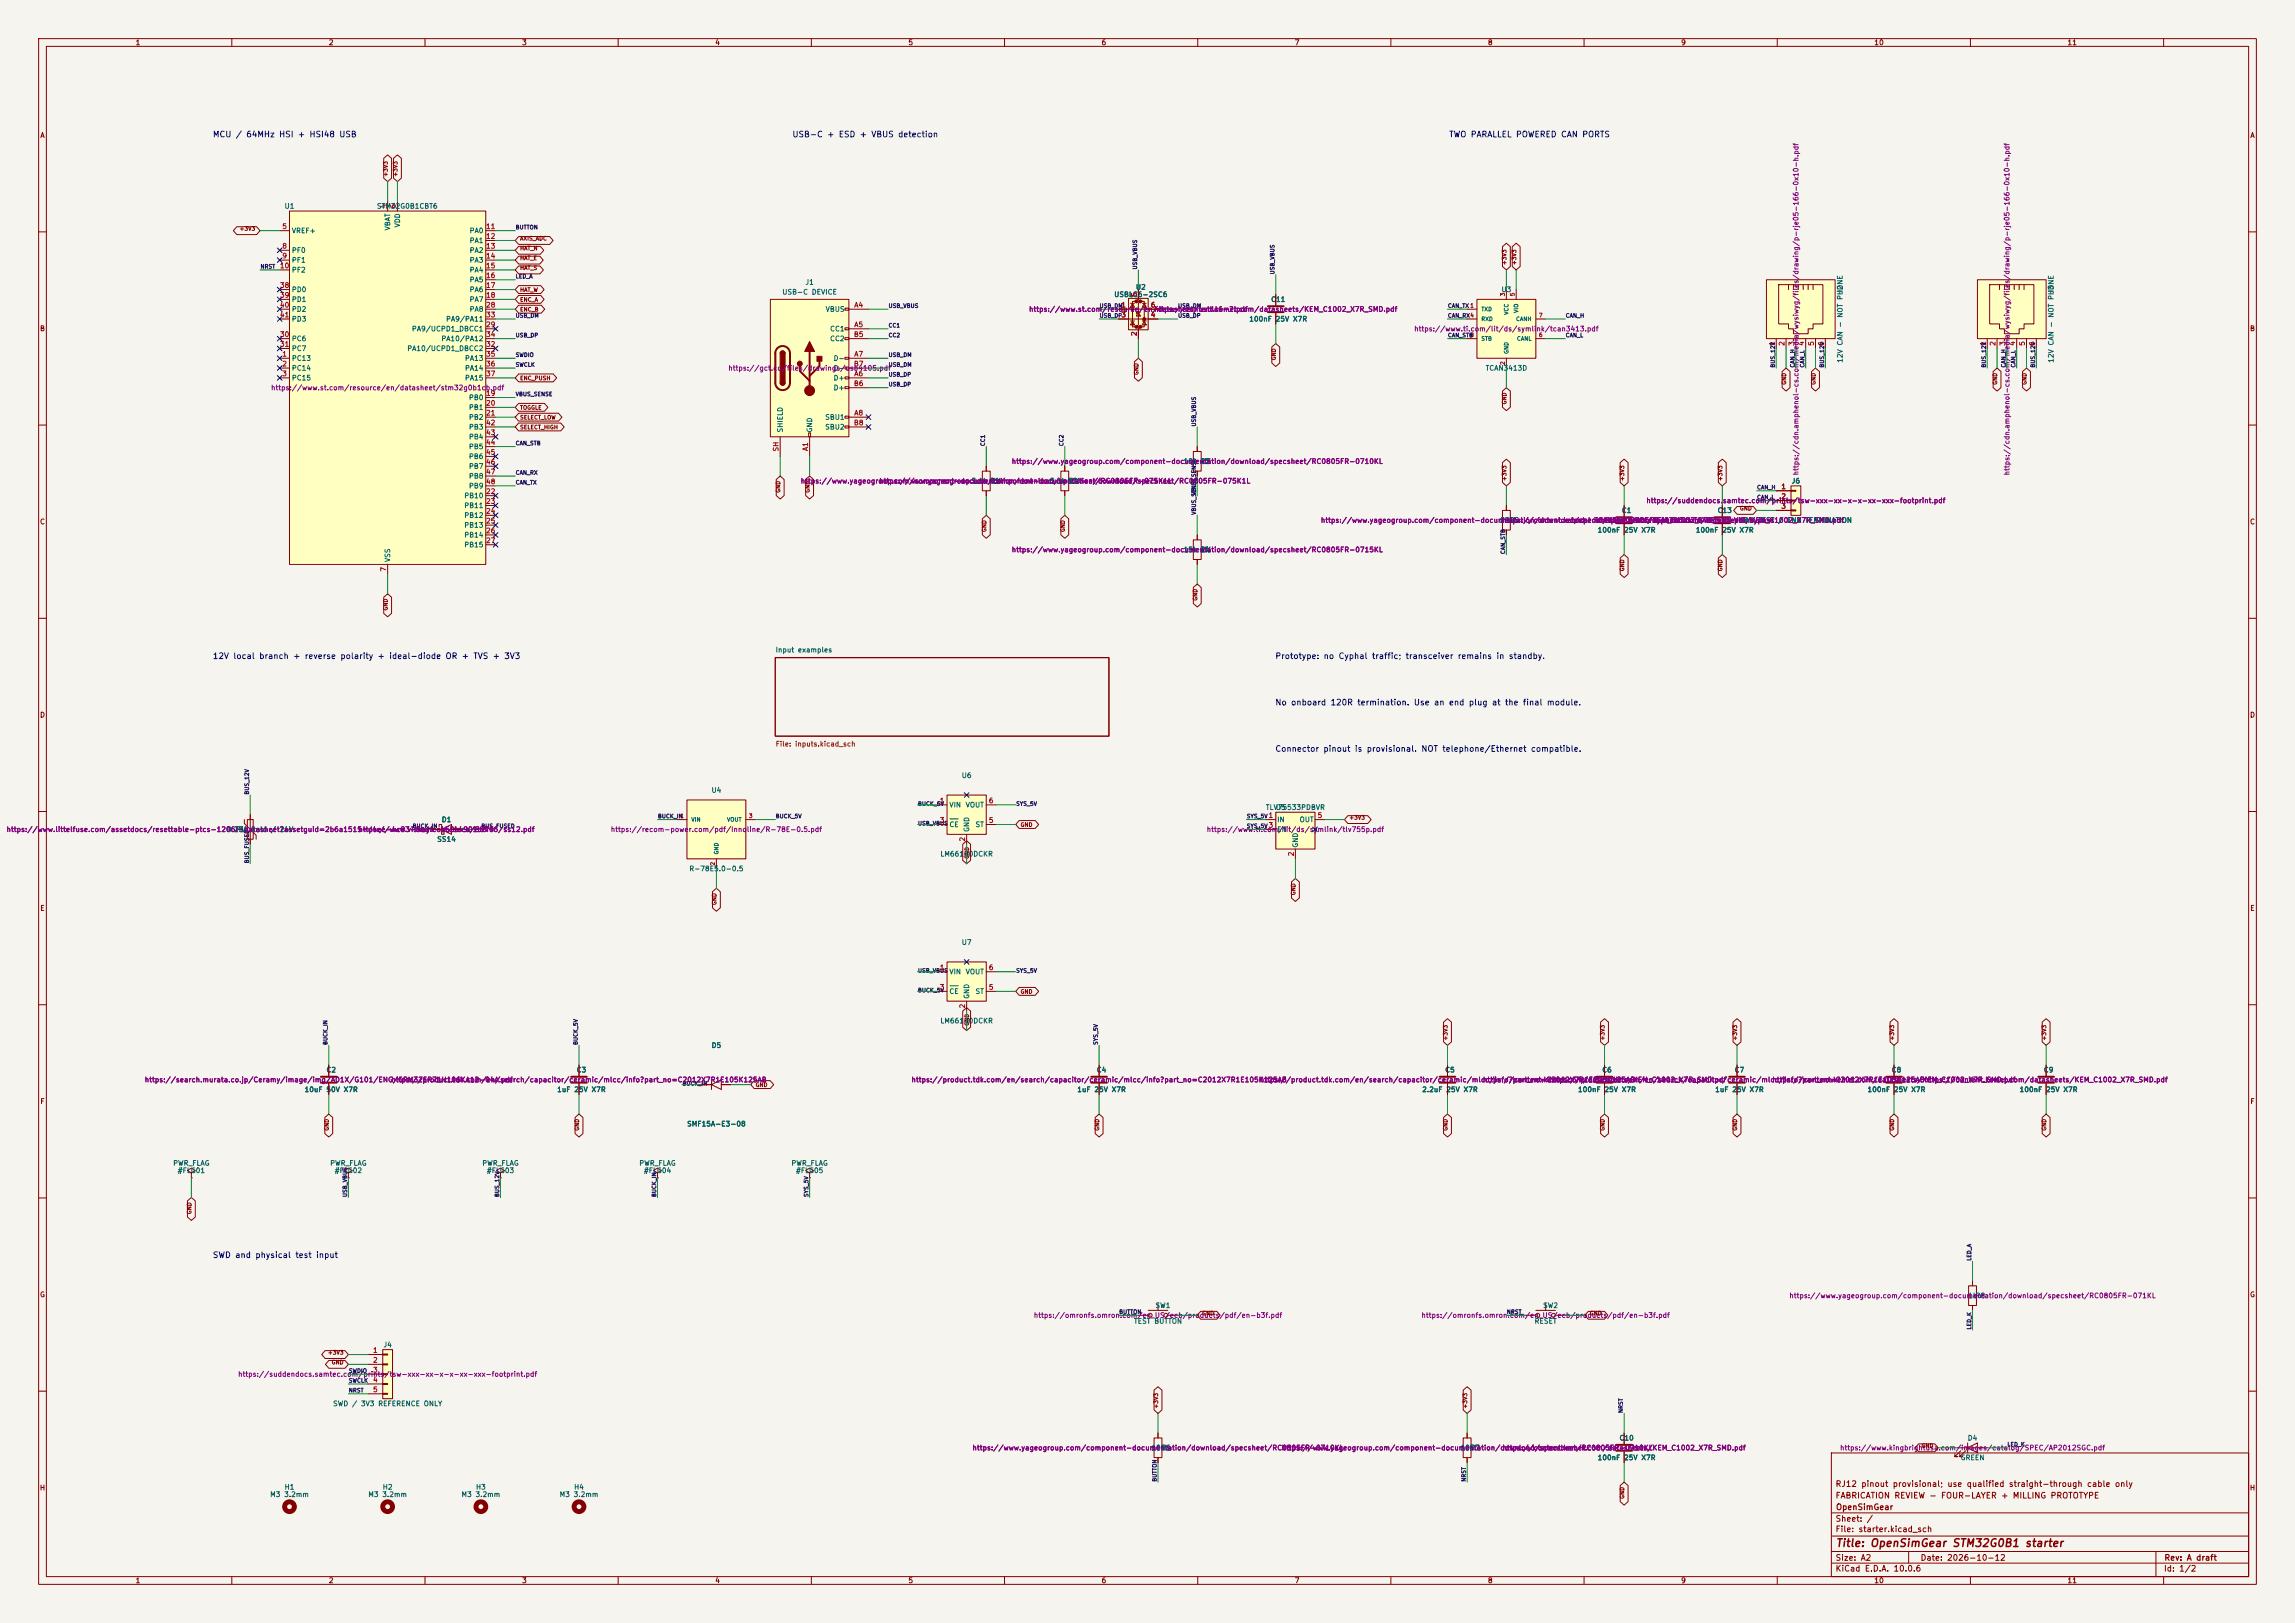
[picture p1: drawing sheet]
<svg xmlns="http://www.w3.org/2000/svg" width="594mm" height="420mm" viewBox="0 0 594 420" stroke-linecap="round" stroke-linejoin="round" font-family="sans-serif">
<defs><g id="words">
<text font-size="2" fill="#840000" x="475" y="400.8">Title: OpenSimGear STM32G0B1 starter</text>
<g font-size="1.5" fill="#0000c2">
<text x="55" y="35.9">MCU / 64MHz HSI + HSI48 USB</text>
<text x="205" y="35.9">USB-C + ESD + VBUS detection</text>
<text x="375" y="35.9">TWO PARALLEL POWERED CAN PORTS</text>
<text x="55" y="170.9">12V local branch + reverse polarity + ideal-diode OR + TVS + 3V3</text>
<text x="330" y="170.9">Prototype: no Cyphal traffic; transceiver remains in standby.</text>
<text x="330" y="182.9">No onboard 120R termination. Use an end plug at the final module.</text>
<text x="330" y="194.9">Connector pinout is provisional. NOT telephone/Ethernet compatible.</text>
<text x="55" y="325.9">SWD and physical test input</text>
</g>
<g font-size="1.5" fill="#840000">
<text x="475" y="388.1">FABRICATION REVIEW - FOUR-LAYER + MILLING PROTOTYPE</text>
<text x="475" y="385.1">RJ12 pinout provisional; use qualified straight-through cable only</text>
<text x="475" y="394.1">Sheet: /</text>
<text x="475.1" y="391.1">OpenSimGear</text>
<text x="475" y="396.8">File: starter.kicad_sch</text>
<text x="475" y="407">KiCad E.D.A. 10.0.6</text>
<text x="475" y="404.2">Size: A2</text>
<text x="497" y="404.2">Date: 2026-10-12</text>
<text x="560" y="407">Id: 1/2</text>
<text x="560.1" y="404.2">Rev: A draft</text>
</g>
<g font-size="1.3" fill="#840000">
<text x="35" y="12">1</text>
<text x="85" y="12">2</text>
<text x="135" y="12">3</text>
<text x="185" y="12">4</text>
<text x="235" y="12">5</text>
<text x="285" y="12">6</text>
<text x="335" y="12">7</text>
<text x="385" y="12">8</text>
<text x="435" y="12">9</text>
<text x="485" y="12">10</text>
<text x="535" y="12">11</text>
<text x="10.3" y="36">A</text>
<text x="582.3" y="36">A</text>
<text x="10.2" y="86">B</text>
<text x="582.2" y="86">B</text>
<text x="10.2" y="136">C</text>
<text x="582.2" y="136">C</text>
<text x="10.2" y="186">D</text>
<text x="582.2" y="186">D</text>
<text x="10.3" y="236">E</text>
<text x="582.3" y="236">E</text>
<text x="10.3" y="286">F</text>
<text x="582.3" y="286">F</text>
<text x="10.2" y="336">G</text>
<text x="582.2" y="336">G</text>
<text x="10.2" y="386">H</text>
<text x="582.2" y="386">H</text>
<text x="35" y="410">1</text>
<text x="85" y="410">2</text>
<text x="135" y="410">3</text>
<text x="185" y="410">4</text>
<text x="235" y="410">5</text>
<text x="285" y="410">6</text>
<text x="335" y="410">7</text>
<text x="385" y="410">8</text>
<text x="435" y="410">9</text>
<text x="485" y="410">10</text>
<text x="535" y="410">11</text>
</g>
<g font-size="1.3" fill="#a90000">
<text x="72.9" y="59.6">5</text>
<text x="100.2" y="54.1" transform="rotate(-90 100.2 54.1)">4</text>
<text x="102.7" y="54.1" transform="rotate(-90 102.7 54.1)">6</text>
<text x="125.7" y="59.6">11</text>
<text x="72.9" y="64.6">8</text>
<text x="125.7" y="62.1">12</text>
<text x="125.7" y="64.6">13</text>
<text x="72.3" y="69.7">10</text>
<text x="72.9" y="67.2">9</text>
<text x="125.7" y="67.2">14</text>
<text x="125.7" y="69.7">15</text>
<text x="72.3" y="74.8">38</text>
<text x="72.3" y="77.3">39</text>
<text x="125.7" y="72.3">16</text>
<text x="125.7" y="74.8">17</text>
<text x="125.7" y="77.3">18</text>
<text x="294.5" y="76.9" transform="rotate(-90 294.5 76.9)">5</text>
<text x="72.3" y="79.9">40</text>
<text x="72.3" y="82.4">41</text>
<text x="125.7" y="79.9">28</text>
<text x="125.7" y="82.4">33</text>
<text x="221" y="79.9">A4</text>
<text x="290.1" y="79.9">1</text>
<text x="290.1" y="82.4">3</text>
<text x="297.7" y="82.4">4</text>
<text x="297.7" y="79.9">6</text>
<text x="72.3" y="87.5">30</text>
<text x="125.7" y="85">29</text>
<text x="125.7" y="87.5">34</text>
<text x="220.9" y="87.5">B5</text>
<text x="221" y="85">A5</text>
<text x="294.5" y="87.1" transform="rotate(-90 294.5 87.1)">2</text>
<text x="459.6" y="89.6" transform="rotate(-90 459.6 89.6)">1</text>
<text x="462.1" y="89.6" transform="rotate(-90 462.1 89.6)">2</text>
<text x="464.7" y="89.6" transform="rotate(-90 464.7 89.6)">3</text>
<text x="467.2" y="89.6" transform="rotate(-90 467.2 89.6)">4</text>
<text x="469.8" y="89.6" transform="rotate(-90 469.8 89.6)">5</text>
<text x="472.3" y="89.6" transform="rotate(-90 472.3 89.6)">6</text>
<text x="514.2" y="89.6" transform="rotate(-90 514.2 89.6)">1</text>
<text x="516.8" y="89.6" transform="rotate(-90 516.8 89.6)">2</text>
<text x="519.3" y="89.6" transform="rotate(-90 519.3 89.6)">3</text>
<text x="521.8" y="89.6" transform="rotate(-90 521.8 89.6)">4</text>
<text x="524.4" y="89.6" transform="rotate(-90 524.4 89.6)">5</text>
<text x="526.9" y="89.6" transform="rotate(-90 526.9 89.6)">6</text>
<text x="72.3" y="90">31</text>
<text x="72.9" y="92.6">1</text>
<text x="72.9" y="95.1">2</text>
<text x="125.7" y="90">32</text>
<text x="125.7" y="92.6">35</text>
<text x="125.7" y="95.1">36</text>
<text x="220.9" y="95.1">B7</text>
<text x="221" y="92.6">A7</text>
<text x="72.9" y="97.7">3</text>
<text x="125.7" y="97.7">37</text>
<text x="220.9" y="100.2">B6</text>
<text x="221" y="97.7">A6</text>
<text x="125.7" y="102.7">19</text>
<text x="125.7" y="105.3">20</text>
<text x="125.7" y="107.8">21</text>
<text x="221" y="107.8">A8</text>
<text x="125.7" y="110.4">42</text>
<text x="125.7" y="112.9">43</text>
<text x="220.9" y="110.4">B8</text>
<text x="125.7" y="115.4">44</text>
<text x="125.7" y="118">45</text>
<text x="201.8" y="117" transform="rotate(-90 201.8 117)">SH</text>
<text x="209.4" y="116.8" transform="rotate(-90 209.4 116.8)">A1</text>
<text x="125.7" y="120.5">46</text>
<text x="125.7" y="123.1">47</text>
<text x="125.7" y="125.6">48</text>
<text x="125.7" y="128.1">22</text>
<text x="125.7" y="130.7">23</text>
<text x="460.9" y="126.9">1</text>
<text x="460.9" y="129.4">2</text>
<text x="460.9" y="131.9">3</text>
<text x="125.7" y="133.2">24</text>
<text x="125.7" y="135.8">25</text>
<text x="125.7" y="138.3">26</text>
<text x="125.7" y="140.8">27</text>
<text x="100.2" y="148.1" transform="rotate(-90 100.2 148.1)">7</text>
<text x="243.1" y="208.1">1</text>
<text x="255.8" y="208.1">6</text>
<text x="243.1" y="213.2">3</text>
<text x="255.8" y="213.2">5</text>
<text x="328.2" y="212">1</text>
<text x="328.2" y="214.5">3</text>
<text x="340.9" y="212">5</text>
<text x="250.1" y="217.9" transform="rotate(-90 250.1 217.9)">2</text>
<text x="335.1" y="221.7" transform="rotate(-90 335.1 221.7)">2</text>
<text x="243.1" y="251.3">1</text>
<text x="255.8" y="251.3">6</text>
<text x="243.1" y="256.4">3</text>
<text x="255.8" y="256.4">5</text>
<text x="250.1" y="261.1" transform="rotate(-90 250.1 261.1)">2</text>
<text x="96.4" y="350.4">1</text>
<text x="96.4" y="352.9">2</text>
<text x="96.4" y="355.5">3</text>
<text x="96.4" y="358">4</text>
<text x="96.4" y="360.5">5</text>
</g>
<g font-size="1.3" fill="#006464">
<text x="73.5" y="54.3">U1</text>
<text x="97.4" y="54.3">STM32G0B1CBT6</text>
<text x="101.3" y="59.8" transform="rotate(-90 101.3 59.8)">VBAT</text>
<text x="103.8" y="59" transform="rotate(-90 103.8 59)">VDD</text>
<text x="75.4" y="60.7">VREF+</text>
<text x="75.4" y="65.7">PF0</text>
<text x="121.4" y="60.7">PA0</text>
<text x="121.4" y="63.2">PA1</text>
<text x="121.4" y="65.7">PA2</text>
<text x="75.4" y="68.3">PF1</text>
<text x="75.4" y="70.8">PF2</text>
<text x="121.4" y="68.3">PA3</text>
<text x="121.4" y="70.8">PA4</text>
<text x="75.4" y="75.9">PD0</text>
<text x="121.4" y="73.4">PA5</text>
<text x="121.4" y="75.9">PA6</text>
<text x="202.3" y="76.5">USB-C DEVICE</text>
<text x="208.3" y="74">J1</text>
<text x="288.3" y="77.2">USBLC6-2SC6</text>
<text x="293.9" y="75.3">U2</text>
<text x="388.5" y="75.9">U3</text>
<text x="477.2" y="76.1" transform="rotate(-90 477.2 76.1)">J2</text>
<text x="531.8" y="76.1" transform="rotate(-90 531.8 76.1)">J3</text>
<text x="75.4" y="78.4">PD1</text>
<text x="75.4" y="81">PD2</text>
<text x="75.4" y="83.5">PD3</text>
<text x="115.3" y="83.5">PA9/PA11</text>
<text x="121.4" y="78.4">PA7</text>
<text x="121.4" y="81">PA8</text>
<text x="213.6" y="81">VBUS</text>
<text x="323.2" y="83.5">100nF 25V X7R</text>
<text x="328.9" y="78.4">C11</text>
<text x="75.4" y="88.6">PC6</text>
<text x="106.5" y="86.1">PA9/UCPD1_DBCC1</text>
<text x="114.1" y="88.6">PA10/PA12</text>
<text x="214.7" y="86.1">CC1</text>
<text x="214.7" y="88.6">CC2</text>
<text x="75.4" y="93.7">PC13</text>
<text x="75.4" y="91.1">PC7</text>
<text x="105.3" y="91.1">PA10/UCPD1_DBCC2</text>
<text x="120.2" y="93.7">PA13</text>
<text x="215.6" y="93.7">D-</text>
<text x="477.2" y="94" transform="rotate(-90 477.2 94)">12V CAN - NOT PHONE</text>
<text x="531.8" y="94" transform="rotate(-90 531.8 94)">12V CAN - NOT PHONE</text>
<text x="75.4" y="96.2">PC14</text>
<text x="75.4" y="98.8">PC15</text>
<text x="120.2" y="96.2">PA14</text>
<text x="120.2" y="98.8">PA15</text>
<text x="215.6" y="98.8">D+</text>
<text x="215.6" y="101.3">D+</text>
<text x="215.6" y="96.2">D-</text>
<text x="384.4" y="96.2">TCAN3413D</text>
<text x="121.2" y="103.8">PB0</text>
<text x="121.2" y="106.4">PB1</text>
<text x="121.2" y="108.9">PB2</text>
<text x="121.2" y="111.5">PB3</text>
<text x="121.2" y="114">PB4</text>
<text x="202.9" y="112" transform="rotate(-90 202.9 112)">SHIELD</text>
<text x="210.5" y="112" transform="rotate(-90 210.5 112)">GND</text>
<text x="213.4" y="108.9">SBU1</text>
<text x="213.4" y="111.5">SBU2</text>
<text x="121.2" y="116.5">PB5</text>
<text x="121.2" y="119.1">PB6</text>
<text x="121.2" y="121.6">PB7</text>
<text x="121.2" y="124.2">PB8</text>
<text x="251.3" y="125.4">5.1k R1</text>
<text x="256.3" y="125.4">1%</text>
<text x="271.6" y="125.4">5.1k R2</text>
<text x="276.6" y="125.4">1%</text>
<text x="306.2" y="120.3">10k R3</text>
<text x="310.6" y="120.3">1%</text>
<text x="463.6" y="125.4">J6</text>
<text x="120" y="129.2">PB10</text>
<text x="120" y="131.8">PB11</text>
<text x="121.2" y="126.7">PB9</text>
<text x="120" y="134.3">PB12</text>
<text x="120" y="136.9">PB13</text>
<text x="388" y="135.6">10k</text>
<text x="390.6" y="135.6">R5</text>
<text x="419.6" y="133">C1</text>
<text x="444.4" y="133">C13</text>
<text x="450.2" y="135.6">CAN TEST</text>
<text x="120" y="139.4">PB14</text>
<text x="120" y="141.9">PB15</text>
<text x="306.2" y="143.2">15k R4</text>
<text x="310.6" y="143.2">1%</text>
<text x="413.4" y="138.1">100nF 25V X7R</text>
<text x="438.8" y="138.1">100nF 25V X7R</text>
<text x="101.3" y="145.6" transform="rotate(-90 101.3 145.6)">VSS</text>
<text x="200.6" y="169.1">Input examples</text>
<text x="248.8" y="201.6">U6</text>
<text x="184" y="205.4">U4</text>
<text x="245.6" y="209.2">VIN</text>
<text x="249.8" y="209.2">VOUT</text>
<text x="327.5" y="209.9">TLV75533PDBVR</text>
<text x="330.1" y="209.9">U5</text>
<text x="58.6" y="215.6">0.25A</text>
<text x="61" y="215.6">F1</text>
<text x="64.9" y="215.6">hold / 24V</text>
<text x="114.2" y="213.1">D1</text>
<text x="245.6" y="214.3">CE</text>
<text x="251.2" y="215.4" transform="rotate(-90 251.2 215.4)">GND</text>
<text x="252.4" y="214.3">ST</text>
<text x="330.4" y="213.1">IN</text>
<text x="330.4" y="215.6">EN</text>
<text x="336.3" y="213.1">OUT</text>
<text x="113" y="218.1">SS14</text>
<text x="243.3" y="221.9">LM66100DCKR</text>
<text x="336.2" y="219.5" transform="rotate(-90 336.2 219.5)">GND</text>
<text x="178.3" y="225.8">R-78E5.0-0.5</text>
<text x="248.8" y="244.8">U7</text>
<text x="245.6" y="252.4">VIN</text>
<text x="245.6" y="257.5">CE</text>
<text x="249.8" y="252.4">VOUT</text>
<text x="252.4" y="257.5">ST</text>
<text x="251.2" y="258.6" transform="rotate(-90 251.2 258.6)">GND</text>
<text x="243.3" y="265.1">LM66100DCKR</text>
<text x="184.1" y="271.5">D5</text>
<text x="84.4" y="277.8">C2</text>
<text x="149.1" y="277.8">C3</text>
<text x="283.7" y="277.8">C4</text>
<text x="373.9" y="277.8">C5</text>
<text x="414.6" y="277.8">C6</text>
<text x="448.8" y="277.8">C7</text>
<text x="489.5" y="277.8">C8</text>
<text x="528.9" y="277.8">C9</text>
<text x="78.7" y="282.9">10uF 50V X7R</text>
<text x="144.1" y="282.9">1uF 25V X7R</text>
<text x="278.7" y="282.9">1uF 25V X7R</text>
<text x="368" y="282.9">2.2uF 25V X7R</text>
<text x="408.3" y="282.9">100nF 25V X7R</text>
<text x="443.8" y="282.9">1uF 25V X7R</text>
<text x="483.2" y="282.9">100nF 25V X7R</text>
<text x="522.6" y="282.9">100nF 25V X7R</text>
<text x="177.7" y="291.8">SMF15A-E3-08</text>
<text x="44.7" y="302">PWR_FLAG</text>
<text x="45.9" y="303.9">#FLG01</text>
<text x="85.3" y="302">PWR_FLAG</text>
<text x="86.5" y="303.9">#FLG02</text>
<text x="124.7" y="302">PWR_FLAG</text>
<text x="125.9" y="303.9">#FLG03</text>
<text x="165.3" y="302">PWR_FLAG</text>
<text x="166.5" y="303.9">#FLG04</text>
<text x="204.7" y="302">PWR_FLAG</text>
<text x="205.9" y="303.9">#FLG05</text>
<text x="298.9" y="338.8">SW1</text>
<text x="399.3" y="338.8">SW2</text>
<text x="509.3" y="336.2">1kR8</text>
<text x="293.4" y="342.8">TEST BUTTON</text>
<text x="397.1" y="342.8">RESET</text>
<text x="99.1" y="348.9">J4</text>
<text x="86.1" y="364.2">SWD / 3V3 REFERENCE ONLY</text>
<text x="297.9" y="375.6">10k</text>
<text x="300.4" y="375.6">R6</text>
<text x="377.9" y="375.6">10k</text>
<text x="380.4" y="375.6">R7</text>
<text x="419" y="373.1">C10</text>
<text x="509.2" y="373.1">D4</text>
<text x="413.4" y="378.2">100nF 25V X7R</text>
<text x="507.3" y="378.2">GREEN</text>
<text x="69.8" y="387.7">M3 3.2mm</text>
<text x="73.5" y="385.8">H1</text>
<text x="95.2" y="387.7">M3 3.2mm</text>
<text x="98.9" y="385.8">H2</text>
<text x="119.3" y="387.7">M3 3.2mm</text>
<text x="123.1" y="385.8">H3</text>
<text x="144.7" y="387.7">M3 3.2mm</text>
<text x="148.5" y="385.8">H4</text>
</g>
<g font-size="1.3" fill="#840084">
<text x="266.2" y="81">https://www.st.com/resource/en/datasheet/usblc6-2.pdf</text>
<text x="298.6" y="81">https://content.kemet.com/datasheets/KEM_C1002_X7R_SMD.pdf</text>
<text x="365.9" y="86.1">https://www.ti.com/lit/ds/symlink/tcan3413.pdf</text>
<text x="70" y="101.3">https://www.st.com/resource/en/datasheet/stm32g0b1cb.pdf</text>
<text x="188.4" y="96.2">https://gct.co/files/drawings/usb4105.pdf</text>
<text x="207.1" y="125.4">https://www.yageogroup.com/component-documentation/download/specsheet/RC0805FR-075K1L</text>
<text x="227.4" y="125.4">https://www.yageogroup.com/component-documentation/download/specsheet/RC0805FR-075K1L</text>
<text x="261.7" y="120.3">https://www.yageogroup.com/component-documentation/download/specsheet/RC0805FR-0710KL</text>
<text x="465.8" y="123.1" transform="rotate(-90 465.8 123.1)">https://cdn.amphenol-cs.com/media/wysiwyg/files/drawing/p-rje05-166-0x10-h.pdf</text>
<text x="520.4" y="123.1" transform="rotate(-90 520.4 123.1)">https://cdn.amphenol-cs.com/media/wysiwyg/files/drawing/p-rje05-166-0x10-h.pdf</text>
<text x="426" y="130.5">https://suddendocs.samtec.com/prints/tsw-xxx-xx-x-x-xx-xxx-footprint.pdf</text>
<text x="341.7" y="135.6">https://www.yageogroup.com/component-documentation/download/specsheet/RC0805FR-0710KLTCAN3413 VIO</text>
<text x="388.8" y="135.6">https://content.kemet.com/datasheets/KEM_C1002_X7R_SMD.pdf bypass / END TERMINATION</text>
<text x="406.5" y="135.6">Local TCAN3413 VCC bypass</text>
<text x="414.2" y="135.6">https://content.kemet.com/datasheets/KEM_C1002_X7R_SMD.pdf</text>
<text x="432.2" y="135.6">Local</text>
<text x="261.7" y="143.2">https://www.yageogroup.com/component-documentation/download/specsheet/RC0805FR-0715KL</text>
<text x="1.6" y="215.6">https://www.littelfuse.com/assetdocs/resettable-ptcs-1206l-datasheet?assetguid=2b6a1515-d4ee-4c83-8bd4-152b4901b8f5</text>
<text x="92.6" y="215.6">https://www.vishay.com/docs/88746/ss12.pdf</text>
<text x="158" y="215.6">https://recom-power.com/pdf/Innoline/R-78E-0.5.pdf</text>
<text x="312.2" y="215.6">https://www.ti.com/lit/ds/symlink/tlv755p.pdf</text>
<text x="37.3" y="280.4">https://search.murata.co.jp/Ceramy/image/img/A01X/G101/ENG/GRM32ER71H106KA12-04A.pdf</text>
<text x="101.2" y="280.4">https://product.tdk.com/en/search/capacitor/ceramic/mlcc/info?part_no=C2012X7R1E105K125AB</text>
<text x="235.8" y="280.4">https://product.tdk.com/en/search/capacitor/ceramic/mlcc/info?part_no=C2012X7R1E105K125AB</text>
<text x="326" y="280.4">https://product.tdk.com/en/search/capacitor/ceramic/mlcc/info?part_no=C2012X7R1E225K125AB</text>
<text x="383.7" y="280.4">https://content.kemet.com/datasheets/KEM_C1002_X7R_SMD.pdf</text>
<text x="400.9" y="280.4">https://product.tdk.com/en/search/capacitor/ceramic/mlcc/info?part_no=C2012X7R1E105K125ABhttps://content.kemet.com/datasheets/KEM_C1002_X7R_SMD.pdf</text>
<text x="458.6" y="280.4">https://content.kemet.com/datasheets/KEM_C1002_X7R_SMD.pdf</text>
<text x="267.5" y="341.3">https://omronfs.omron.com/en_US/ecb/products/pdf/en-b3f.pdf</text>
<text x="367.8" y="341.3">https://omronfs.omron.com/en_US/ecb/products/pdf/en-b3f.pdf</text>
<text x="463" y="336.2">https://www.yageogroup.com/component-documentation/download/specsheet/RC0805FR-071KL</text>
<text x="61.5" y="356.6">https://suddendocs.samtec.com/prints/tsw-xxx-xx-x-x-xx-xxx-footprint.pdf</text>
<text x="251.6" y="375.6">https://www.yageogroup.com/component-documentation/download/specsheet/RC0805FR-0710KL</text>
<text x="331.6" y="375.6">https://www.yageogroup.com/component-documentation/download/specsheet/RC0805FR-0710KL</text>
<text x="388.8" y="375.6">https://content.kemet.com/datasheets/KEM_C1002_X7R_SMD.pdf</text>
<text x="476.1" y="375.6">https://www.kingbrightusa.com/images/catalog/SPEC/AP2012SGC.pdf</text>
</g>
<text font-size="1.3" fill="#725600" x="200.6" y="193.5">File: inputs.kicad_sch</text>
<g font-size="1" fill="#840000">
<text x="100.6" y="45.8" transform="rotate(-90 100.6 45.8)">+3V3</text>
<text x="103.1" y="45.8" transform="rotate(-90 103.1 45.8)">+3V3</text>
<text x="61.9" y="59.9">+3V3</text>
<text x="134.5" y="65">HAT_N</text>
<text x="134.5" y="62.5">AXIS_ADC</text>
<text x="134.5" y="70.1">HAT_S</text>
<text x="134.5" y="67.6">HAT_E</text>
<text x="390.1" y="68.7" transform="rotate(-90 390.1 68.7)">+3V3</text>
<text x="392.7" y="68.7" transform="rotate(-90 392.7 68.7)">+3V3</text>
<text x="134.5" y="75.8">HAT_W</text>
<text x="134.5" y="80.9">ENC_B</text>
<text x="134.5" y="78.3">ENC_A</text>
<text x="330.4" y="93.3" transform="rotate(-90 330.4 93.3)">GND</text>
<text x="134.5" y="98.6">ENC_PUSH</text>
<text x="294.9" y="97.2" transform="rotate(-90 294.9 97.2)">GND</text>
<text x="462.5" y="99.7" transform="rotate(-90 462.5 99.7)">GND</text>
<text x="470.1" y="99.7" transform="rotate(-90 470.1 99.7)">GND</text>
<text x="517.1" y="99.7" transform="rotate(-90 517.1 99.7)">GND</text>
<text x="524.8" y="99.7" transform="rotate(-90 524.8 99.7)">GND</text>
<text x="134.5" y="106.3">TOGGLE</text>
<text x="390.1" y="104.8" transform="rotate(-90 390.1 104.8)">GND</text>
<text x="134.5" y="108.8">SELECT_LOW</text>
<text x="134.5" y="111.3">SELECT_HIGH</text>
<text x="390.1" y="124.6" transform="rotate(-90 390.1 124.6)">+3V3</text>
<text x="420.6" y="124.6" transform="rotate(-90 420.6 124.6)">+3V3</text>
<text x="446" y="124.6" transform="rotate(-90 446 124.6)">+3V3</text>
<text x="202.2" y="127.6" transform="rotate(-90 202.2 127.6)">GND</text>
<text x="209.8" y="127.6" transform="rotate(-90 209.8 127.6)">GND</text>
<text x="255.5" y="137.8" transform="rotate(-90 255.5 137.8)">GND</text>
<text x="275.8" y="137.8" transform="rotate(-90 275.8 137.8)">GND</text>
<text x="450.2" y="132.3">GND</text>
<text x="420.6" y="148" transform="rotate(-90 420.6 148)">GND</text>
<text x="446" y="148" transform="rotate(-90 446 148)">GND</text>
<text x="310.1" y="155.6" transform="rotate(-90 310.1 155.6)">GND</text>
<text x="100.6" y="158.1" transform="rotate(-90 100.6 158.1)">GND</text>
<text x="264" y="214.2">GND</text>
<text x="349.1" y="212.3">+3V3</text>
<text x="251" y="222.4" transform="rotate(-90 251 222.4)">GND</text>
<text x="335.5" y="231.8" transform="rotate(-90 335.5 231.8)">GND</text>
<text x="185.7" y="234.3" transform="rotate(-90 185.7 234.3)">GND</text>
<text x="264" y="257.4">GND</text>
<text x="251" y="265.6" transform="rotate(-90 251 265.6)">GND</text>
<text x="374.9" y="269.4" transform="rotate(-90 374.9 269.4)">+3V3</text>
<text x="415.5" y="269.4" transform="rotate(-90 415.5 269.4)">+3V3</text>
<text x="449.8" y="269.4" transform="rotate(-90 449.8 269.4)">+3V3</text>
<text x="490.5" y="269.4" transform="rotate(-90 490.5 269.4)">+3V3</text>
<text x="529.8" y="269.4" transform="rotate(-90 529.8 269.4)">+3V3</text>
<text x="195.5" y="281.5">GND</text>
<text x="85.3" y="292.7" transform="rotate(-90 85.3 292.7)">GND</text>
<text x="150.1" y="292.7" transform="rotate(-90 150.1 292.7)">GND</text>
<text x="284.7" y="292.7" transform="rotate(-90 284.7 292.7)">GND</text>
<text x="374.9" y="292.7" transform="rotate(-90 374.9 292.7)">GND</text>
<text x="415.5" y="292.7" transform="rotate(-90 415.5 292.7)">GND</text>
<text x="449.8" y="292.7" transform="rotate(-90 449.8 292.7)">GND</text>
<text x="490.5" y="292.7" transform="rotate(-90 490.5 292.7)">GND</text>
<text x="529.8" y="292.7" transform="rotate(-90 529.8 292.7)">GND</text>
<text x="49.8" y="314.3" transform="rotate(-90 49.8 314.3)">GND</text>
<text x="311" y="340.6">GND</text>
<text x="411.4" y="340.6">GND</text>
<text x="84.8" y="350.8">+3V3</text>
<text x="85.7" y="353.3">GND</text>
<text x="300" y="364.6" transform="rotate(-90 300 364.6)">+3V3</text>
<text x="380" y="364.6" transform="rotate(-90 380 364.6)">+3V3</text>
<text x="497.2" y="374.9">GND</text>
<text x="420.6" y="388" transform="rotate(-90 420.6 388)">GND</text>
</g>
<g font-size="1" fill="#0f0f0f">
<text x="133.3" y="59.6">BUTTON</text>
<text x="67.3" y="69.7">NRST</text>
<text x="294.5" y="69.9" transform="rotate(-90 294.5 69.9)">USB_VBUS</text>
<text x="330.1" y="71.1" transform="rotate(-90 330.1 71.1)">USB_VBUS</text>
<text x="133.3" y="72.3">LED_A</text>
<text x="133.3" y="82.4">USB_DM</text>
<text x="229.9" y="79.9">USB_VBUS</text>
<text x="284.5" y="79.9">USB_DM</text>
<text x="284.5" y="82.4">USB_DP</text>
<text x="304.8" y="82.4">USB_DP</text>
<text x="304.8" y="79.9">USB_DM</text>
<text x="374.6" y="79.9">CAN_TX1</text>
<text x="374.6" y="82.4">CAN_RX4</text>
<text x="405.1" y="82.4">CAN_H</text>
<text x="133.3" y="87.5">USB_DP</text>
<text x="229.9" y="85">CC1</text>
<text x="229.9" y="87.5">CC2</text>
<text x="374.6" y="87.5">CAN_STB</text>
<text x="405.1" y="87.5">CAN_L</text>
<text x="133.3" y="92.6">SWDIO</text>
<text x="133.3" y="95.1">SWCLK</text>
<text x="229.9" y="92.6">USB_DM</text>
<text x="229.9" y="95.1">USB_DM</text>
<text x="459.6" y="95.3" transform="rotate(-90 459.6 95.3)">BUS_12V</text>
<text x="464.7" y="95.3" transform="rotate(-90 464.7 95.3)">CAN_H</text>
<text x="467.3" y="95.3" transform="rotate(-90 467.3 95.3)">CAN_L</text>
<text x="472.3" y="95.3" transform="rotate(-90 472.3 95.3)">BUS_12V</text>
<text x="514.2" y="95.3" transform="rotate(-90 514.2 95.3)">BUS_12V</text>
<text x="519.3" y="95.3" transform="rotate(-90 519.3 95.3)">CAN_H</text>
<text x="521.9" y="95.3" transform="rotate(-90 521.9 95.3)">CAN_L</text>
<text x="526.9" y="95.3" transform="rotate(-90 526.9 95.3)">BUS_12V</text>
<text x="229.9" y="97.7">USB_DP</text>
<text x="229.9" y="100.2">USB_DP</text>
<text x="133.3" y="102.8">VBUS_SENSE</text>
<text x="309.8" y="110.5" transform="rotate(-90 309.8 110.5)">USB_VBUS</text>
<text x="133.3" y="115.5">CAN_STB</text>
<text x="255.2" y="115.6" transform="rotate(-90 255.2 115.6)">CC1</text>
<text x="275.5" y="115.6" transform="rotate(-90 275.5 115.6)">CC2</text>
<text x="133.3" y="123.1">CAN_RX</text>
<text x="133.3" y="125.6">CAN_TX</text>
<text x="454.7" y="129.4">CAN_L</text>
<text x="454.7" y="126.9">CAN_H</text>
<text x="309.8" y="133.4" transform="rotate(-90 309.8 133.4)">VBUS_SENSE</text>
<text x="389.8" y="143.5" transform="rotate(-90 389.8 143.5)">CAN_STB</text>
<text x="64.7" y="205.7" transform="rotate(-90 64.7 205.7)">BUS_12V</text>
<text x="237.5" y="208.8">BUCK_5V</text>
<text x="262.9" y="208.8">SYS_5V</text>
<text x="106.7" y="214.5">BUCK_IN</text>
<text x="124.5" y="214.5">BUS_FUSED</text>
<text x="170.2" y="212">BUCK_IN</text>
<text x="200.7" y="212">BUCK_5V</text>
<text x="237.5" y="213.8">USB_VBUS</text>
<text x="322.6" y="214.5">SYS_5V</text>
<text x="322.6" y="212">SYS_5V</text>
<text x="64.7" y="223.5" transform="rotate(-90 64.7 223.5)">BUS_FUSED</text>
<text x="237.5" y="251.9">USB_VBUS</text>
<text x="262.9" y="251.9">SYS_5V</text>
<text x="237.5" y="257">BUCK_5V</text>
<text x="85" y="270.5" transform="rotate(-90 85 270.5)">BUCK_IN</text>
<text x="149.8" y="270.5" transform="rotate(-90 149.8 270.5)">BUCK_5V</text>
<text x="284.4" y="270.5" transform="rotate(-90 284.4 270.5)">SYS_5V</text>
<text x="176.5" y="281.2">BUCK_IN</text>
<text x="90.1" y="309.9" transform="rotate(-90 90.1 309.9)">USB_VBUS</text>
<text x="129.4" y="309.9" transform="rotate(-90 129.4 309.9)">BUS_12V</text>
<text x="170.1" y="309.9" transform="rotate(-90 170.1 309.9)">BUCK_IN</text>
<text x="209.4" y="309.9" transform="rotate(-90 209.4 309.9)">SYS_5V</text>
<text x="510.4" y="326.4" transform="rotate(-90 510.4 326.4)">LED_A</text>
<text x="289.6" y="340.3">BUTTON</text>
<text x="389.9" y="340.3">NRST</text>
<text x="510.4" y="344.2" transform="rotate(-90 510.4 344.2)">LED_K</text>
<text x="90.2" y="358">SWCLK</text>
<text x="90.2" y="355.5">SWDIO</text>
<text x="90.2" y="360.6">NRST</text>
<text x="420.3" y="365.8" transform="rotate(-90 420.3 365.8)">NRST</text>
<text x="519.4" y="374.5">LED_K</text>
<text x="299.6" y="383.5" transform="rotate(-90 299.6 383.5)">BUTTON</text>
<text x="379.6" y="383.5" transform="rotate(-90 379.6 383.5)">NRST</text>
</g>
<g font-size="1" fill="#a90000">
<text x="389.7" y="76.8" transform="rotate(-90 389.7 76.8)">3</text>
<text x="392.2" y="76.8" transform="rotate(-90 392.2 76.8)">5</text>
<text x="398.2" y="82.4">7</text>
<text x="380.4" y="87.4">8</text>
<text x="398.2" y="87.4">6</text>
<text x="389.7" y="94.6" transform="rotate(-90 389.7 94.6)">2</text>
<text x="175.9" y="211.9">1</text>
<text x="193.7" y="211.9">3</text>
<text x="185.2" y="224.1" transform="rotate(-90 185.2 224.1)">2</text>
</g>
<g font-size="1" fill="#006464">
<text x="383.3" y="80.8">TXD</text>
<text x="383.3" y="83.3">RXD</text>
<text x="390.7" y="81.6" transform="rotate(-90 390.7 81.6)">VCC</text>
<text x="392.3" y="83.3">CANH</text>
<text x="393.2" y="81.1" transform="rotate(-90 393.2 81.1)">VIO</text>
<text x="383.3" y="88.4">STB</text>
<text x="392.5" y="88.4">CANL</text>
<text x="390.7" y="91.7" transform="rotate(-90 390.7 91.7)">GND</text>
<text x="178.8" y="212.9">VIN</text>
<text x="188" y="212.9">VOUT</text>
<text x="186.2" y="221.2" transform="rotate(-90 186.2 221.2)">GND</text>
</g>
</g></defs>
<path d="M0 0h594v420h-594z" fill="#f5f4ef" stroke="#f5f4ef" stroke-width=".26"/>
<g fill="none" stroke="#840000" stroke-width=".26">
<path d="M10 10h574v400h-574zM12 12h570v396h-570zM60 10v2M110 10v2M160 10v2M210 10v2M260 10v2M310 10v2M360 10v2M410 10v2M460 10v2M510 10v2"/>
<path d="M560 10v2M10 60h2M582 60h2M10 110h2M582 110h2M10 160h2M200.7 170.2h86.3v20.3h-86.3zM582 160h2M10 210h2M111.8 214.6h7.6M113.7 214v-.6h.6v2.5h.6v-.6M114.3 214.6l2.5-1.2v2.5z"/>
<path d="M582 210h2M10 260h2M85.1 275.6v2.8M184.7 279.4h-.6v2.5M529.6 275.6v2.8M582 260h2M85.1 280.4v2.8M181.6 280.7h2.5M184.1 280.7l2.6-1.3v2.5zM186.7 280.7h2.5M529.6 280.4v2.8M10 310h2"/>
<path d="M49.5 303.5l1-.6-1-.6-1 .6 1 .6v1.3M49.5 304.8h.1M90.2 303.5l1-.6-1-.6-1 .6 1 .6v1.3M90.2 304.8h.1M582 310h2M397.5 339.1h5.1M400 337.3v1.8M395 340.4h2.5M402.6 340.4h2.5M10 360h2M378.7 372.1h2v5.1h-2zM379.7 370.8v1.3"/>
<path d="M379.7 377.2v1.3M474 376h108v32h-108zM582 360h2M474 397.5h108M474 391.5h108M60 408v2M110 408v2M160 408v2M210 408v2M260 408v2M310 408v2M360 408v2"/>
<path d="M410 408v2M460 408v2M474 404.5h108M474 401.5h108M494 401.5v3M510 408v2M558 401.5v6.5M560 408v2"/>
<circle cx="398" cy="340.4" r=".51"/>
<circle cx="402.1" cy="340.4" r=".51"/>
</g>
<path d="M83.1 278.6h4M527.6 278.6h4M83.1 280.2h4M527.6 280.2h4" fill="none" stroke="#840000" stroke-width=".51"/>
<path d="M99.1 349.3h2.5v12.7h-2.5z" fill="#ffffc2"/>
<g fill="none" stroke="#840000" stroke-width=".26">
<path d="M149.9 275.6v2.8M374.6 275.6v2.8M149.9 280.4v2.8M374.6 280.4v2.8M129.5 303.5l1.1-.6-1.1-.6-1 .6 1 .6v1.3M129.5 304.8h.1M170.2 303.5l1-.6-1-.6-1 .6 1 .6v1.3M170.2 304.8h.1M95.2 350.5h3.9M95.2 353.1h3.9M95.2 355.6h3.9M95.2 358.1h3.9"/>
<path d="M99.1 349.3h2.5v12.7h-2.5zM99.1 350.4h1.2v.2h-1.2zM99.1 352.9h1.2v.3h-1.2zM99.1 355.5h1.2v.2h-1.2zM99.1 358h1.2v.3h-1.2zM95.2 360.7h3.9M99.1 360.6h1.2v.2h-1.2z"/>
</g>
<path d="M147.8 278.6h4.1M372.6 278.6h4.1M147.8 280.2h4.1M372.6 280.2h4.1" fill="none" stroke="#840000" stroke-width=".51"/>
<circle cx="74.9" cy="389.9" r="1.27" fill="none" stroke="#840000" stroke-width="1.3"/>
<path d="M74.9 54.6h50.8v91.5h-50.8z" fill="#ffffc2"/>
<g fill="none" stroke="#840000" stroke-width=".26">
<path d="M72.4 59.7h2.5M74.9 54.6h50.8v91.5h-50.8zM100.3 52.1v2.5M102.9 52.1v2.5M125.7 59.7h2.6M72.4 64.8h2.5M72.4 67.3h2.5M72.4 69.9h2.5M72.4 74.9h2.5M72.4 77.5h2.5M125.7 64.8h2.6M125.7 67.3h2.6"/>
<path d="M125.7 69.9h2.6M125.7 62.2h2.6M125.7 72.4h2.6M125.7 74.9h2.6M125.7 77.5h2.6M72.4 92.7h2.5M72.4 95.3h2.5M72.4 97.8h2.5M72.4 80h2.5M72.4 87.6h2.5M72.4 90.2h2.5M72.4 82.6h2.5"/>
<path d="M125.7 92.7h2.6M125.7 95.3h2.6M125.7 97.8h2.6M125.7 80h2.6M125.7 85.1h2.6M125.7 87.6h2.6M125.7 90.2h2.6M125.7 82.6h2.6M125.7 102.9h2.6M125.7 105.4h2.6M125.7 108h2.6M125.7 110.5h2.6"/>
<path d="M125.7 113h2.6M125.7 115.6h2.6M125.7 118.1h2.6M125.7 128.3h2.6M125.7 130.8h2.6M125.7 133.4h2.6M125.7 135.9h2.6M125.7 138.4h2.6M125.7 120.7h2.6M125.7 123.2h2.6M125.7 125.7h2.6M100.3 146.1v2.5"/>
<path d="M125.7 141h2.6M298.7 372.1h2v5.1h-2zM299.7 370.8v1.3M299.7 377.2v1.3"/>
</g>
<path d="M330.2 210.2h10.2v9.5h-10.2z" fill="#ffffc2"/>
<path d="M327.7 212.1h2.5M327.7 214.6h2.5M330.2 210.2h10.2v9.5h-10.2zM335.3 219.7v2.6M340.4 212.1h2.5" fill="none" stroke="#840000" stroke-width=".26"/>
<circle cx="149.9" cy="389.9" r="1.27" fill="none" stroke="#840000" stroke-width="1.3"/>
<path d="M511.8 72.4h17.8v15.2h-17.8z" fill="#ffffc2"/>
<g fill="none" stroke="#840000" stroke-width=".26">
<path d="M511.8 72.4h17.8v15.2h-17.8zM515 73.7h11.4v10.1h-2.5v1.3h-1.3v1.3h-3.8v-1.3h-1.3v-1.3h-2.5zM517.5 73.7v1.2M518.8 73.7v1.2M520.1 73.7v1.2M521.3 73.7v1.2M522.6 73.7v1.2M523.9 73.7v1.2M514.3 87.6v2.6M516.9 87.6v2.6M519.4 87.6v2.6M522 87.6v2.6"/>
<path d="M524.5 87.6v2.6M527 87.6v2.6"/>
</g>
<g fill="none" stroke="#840000" stroke-width="1.3">
<circle cx="100.3" cy="389.9" r="1.27"/>
<circle cx="124.5" cy="389.9" r="1.27"/>
</g>
<path d="M457.2 72.4h17.8v15.2h-17.8z" fill="#ffffc2"/>
<g fill="none" stroke="#840000" stroke-width=".26">
<path d="M457.2 72.4h17.8v15.2h-17.8zM460.4 73.7h11.4v10.1h-2.5v1.3h-1.3v1.3h-3.8v-1.3h-1.3v-1.3h-2.5zM462.9 73.7v1.2M464.2 73.7v1.2M465.5 73.7v1.2M466.7 73.7v1.2M468 73.7v1.2M469.3 73.7v1.2M459.7 87.6v2.6M462.3 87.6v2.6M464.8 87.6v2.6M467.4 87.6v2.6"/>
<path d="M469.9 87.6v2.6M472.4 87.6v2.6M254.3 121.9h2v5.1h-2zM255.3 120.7v1.2M255.3 127v1.3M297.2 339.1h5.1M299.7 337.3v1.8M294.6 340.4h2.6M302.3 340.4h2.5"/>
<circle cx="297.7" cy="340.4" r=".51"/>
<circle cx="301.8" cy="340.4" r=".51"/>
</g>
<path d="M177.8 207h15.2v15.3h-15.2z" fill="#ffffc2"/>
<path d="M445.8 130.8v2.8M445.8 135.6v2.8M175.3 212.1h2.5M177.8 207h15.2v15.3h-15.2zM193 212.1h2.6M185.4 222.3v2.5" fill="none" stroke="#840000" stroke-width=".26"/>
<path d="M443.7 133.9h4.1M443.7 135.4h4.1" fill="none" stroke="#840000" stroke-width=".51"/>
<path d="M463.5 125.7h2.6v7.7h-2.6z" fill="#ffffc2"/>
<path d="M420.4 130.8v2.8M420.4 135.6v2.8M459.7 127h3.8M459.7 129.5h3.8M459.7 132.1h3.8M463.5 125.7h2.6v7.7h-2.6zM463.5 126.9h1.3v.2h-1.3zM463.5 129.4h1.3v.3h-1.3zM463.5 132h1.3v.2h-1.3z" fill="none" stroke="#840000" stroke-width=".26"/>
<path d="M418.3 133.9h4.1M418.3 135.4h4.1" fill="none" stroke="#840000" stroke-width=".51"/>
<path d="M245.1 205.7h10.2v10.2h-10.2z" fill="#ffffc2"/>
<path d="M63.2 212.1v1l3.1 3.1v1M64 212.1h1.5v5.1h-1.5zM64.8 210.8v7.6M242.6 208.3h2.5M242.6 213.4h2.5M245.1 205.7h10.2v10.2h-10.2zM250.2 215.9v2.5M255.3 208.3h2.5M255.3 213.4h2.5" fill="none" stroke="#840000" stroke-width=".26"/>
<path d="M245.8 211.9h2.2" fill="none" stroke="#006464" stroke-width=".26"/>
<path d="M245.1 248.9h10.2v10.2h-10.2z" fill="#ffffc2"/>
<path d="M242.6 251.5h2.5M242.6 256.5h2.5M245.1 248.9h10.2v10.2h-10.2zM250.2 259.1v2.5M255.3 251.5h2.5M255.3 256.5h2.5M284.5 275.6v2.8M415.3 275.6v2.8M284.5 280.4v2.8M415.3 280.4v2.8" fill="none" stroke="#840000" stroke-width=".26"/>
<path d="M245.8 255.1h2.2" fill="none" stroke="#006464" stroke-width=".26"/>
<path d="M282.4 278.6h4.1M413.3 278.6h4M282.4 280.2h4.1M413.3 280.2h4" fill="none" stroke="#840000" stroke-width=".51"/>
<path d="M382.3 77.5h15.2v15.2h-15.2z" fill="#ffffc2"/>
<g fill="none" stroke="#840000" stroke-width=".26">
<path d="M330.2 76.2v2.8M382.3 77.5h15.2v15.2h-15.2zM389.9 74.9v2.6M392.4 74.9v2.6M330.2 81v2.8M379.7 80h2.6M379.7 82.6h2.6M379.7 87.6h2.6M389.9 92.7v2.6M397.5 82.6h2.5M397.5 87.6h2.5M274.6 121.9h2v5.1h-2z"/>
<path d="M275.6 120.7v1.2M275.6 127v1.3M449.6 275.6v2.8M449.6 280.4v2.8"/>
</g>
<path d="M328.2 79.2h4M328.2 80.8h4M447.5 278.6h4.1M447.5 280.2h4.1" fill="none" stroke="#840000" stroke-width=".51"/>
<path d="M199.4 77.5h20.3v35.5h-20.3z" fill="#ffffc2"/>
<g fill="none" stroke="#840000" stroke-width=".26">
<path d="M199.4 77.5h20.3v35.5h-20.3zM218.7 79.8h1v.5h-1zM201.9 91.4l.2-.4 .5-.2 .4 .2 .2 .4M201.9 99.1l.2 .4 .5 .2 .4-.2 .2-.4M218.7 84.8h1v.5h-1zM218.7 87.4h1v.5h-1zM218.7 92.5h1v.5h-1zM218.7 95h1v.5h-1zM218.7 97.5h1v.5h-1zM219.7 80h5.1M219.7 85.1h5.1M219.7 97.8h5.1"/>
<path d="M219.7 92.7h5.1M219.7 87.6h5.1M219.7 95.3h5.1M201.9 113v5.1M209.3 112h.5v1h-.5zM209.5 113v5.1M218.7 100.1h1v.5h-1zM218.7 107.7h1v.5h-1zM218.7 110.2h1v.5h-1zM219.7 108h5.1M219.7 100.3h5.1M219.7 110.5h5.1"/>
</g>
<path d="M201.2 90.1a1.9 1.9 0 0 1 2.1-.4 1.9 1.9 0 0 1 1.2 1.7v7.7a1.91 1.91 0 0 1-1.9 1.9 1.91 1.91 0 0 1-1.9-1.9v-7.8zM207 94.7v1.3l2.5 2.6M209.5 90.9v10.2M212.1 93.5v1.2l-2.6 2.6" fill="none" stroke="#840000" stroke-width=".51"/>
<g fill="#840000" stroke="#840000" stroke-width=".26">
<path d="M201.9 91.4h1.3v7.7h-1.3z"/>
<path d="M202.1 91l.7-.1 .4 .5h-1.3z"/>
<path d="M201.9 99.1h1.3l-.2 .4-.4 .2-.5-.2z"/>
<path d="M209.5 88.4l1.3 2.5h-2.5z"/>
<path d="M211.5 92.2h1.2v1.3h-1.2z"/>
<circle cx="207" cy="94.1" r=".63"/>
<circle cx="209.6" cy="101.1" r="1.27"/>
</g>
<path d="M292.1 77.2h5.1v8.1h-5.1z" fill="#ffffc2"/>
<g fill="#840000" stroke="#840000" stroke-width=".51">
<circle cx="293.1" cy="80" r=".25"/>
<circle cx="294.1" cy="78" r=".25"/>
<circle cx="294.1" cy="84.6" r=".25"/>
<circle cx="295.1" cy="78" r=".25"/>
<circle cx="295.1" cy="84.6" r=".25"/>
<circle cx="296.2" cy="82.5" r=".25"/>
</g>
<g fill="none" stroke="#840000" stroke-width=".26">
<path d="M61.3 58.7h5.1l.9 1-.9 1h-5.1l-.9-1zM99.3 41l1-.9 1 .9v5.1l-1 .9-1-.9zM101.9 41l1-.9 1 .9v5.1l-1 .9-1-.9zM134.2 68.8h5.6l.8 1.1-.8 1h-5.6l-.9-1zM134.2 66.3h5.5l.9 1-.9 1h-5.5l-.9-1zM134.2 63.8h5.7l.8 1-.8 1h-5.7l-.9-1zM134.2 61.2h8.1l.9 1-.9 1h-8.1l-.9-1zM134.2 79h5.9l.9 1-.9 1h-5.9l-.9-1zM134.2 76.5h5.8l.8 1-.8 1h-5.8l-.9-1zM134.2 73.9h5.8l.8 1-.8 1h-5.8l-.9-1zM292.1 77.2h5.1v8.1h-5.1zM292.6 78.5h1"/>
<path d="M293.1 78.5l.5 1h-1zM294.1 78h-1v6.6h1M294.6 74.9v2.6l-.5 .5h1l-.5 .5v5.6l-.5 .5h1l-.5 .5v2.5M295.1 78h1.1v6.6h-1.1M295.7 78.5h1M296.2 78.5l.5 1h-1zM330.2 76.2v2.8M388.9 63.8l1-.9 1 .9v5.2l-1 .9-1-.9zM391.4 63.8l1-.9 1 .9v5.2l-1 .9-1-.9zM134.2 96.8h9l.9 1-.9 1h-9l-.9-1zM289.6 80h10.1M289.6 82.6h10.1"/>
<path d="M292.6 83.1h1M293.1 83.1l.5 1h-1zM293.6 93.6l1-.9 1.1 .9v4.2l-1.1 .9-1-.9zM294.6 80.8l.5 1h-1zM295.1 80.8h-1v.4M295.7 83.1h1M296.2 83.1l.5 1h-1zM329.2 89.8l1-.9 1 .9v4.2l-1 .8-1-.8zM330.2 81v2.8M461.3 96.1l1-.8 1 .8v4.2l-1 .9-1-.9zM468.9 96.1l1-.8 1 .8v4.2l-1 .9-1-.9zM515.9 96.1l1-.8 1 .8v4.2l-1 .9-1-.9z"/>
<path d="M523.5 96.1l1-.8 1 .8v4.2l-1 .9-1-.9zM134.2 104.4h6.7l.9 1-.9 1h-6.7l-.9-1zM134.2 106.9h10.3l.9 1.1-.9 1h-10.3l-.9-1zM134.2 109.5h10.9l.9 1-.9 1h-10.9l-.9-1zM308.9 116.8h2v5.1h-2zM309.9 115.6v1.2M388.9 101.2l1-.9 1 .9v4.2l-1 .9-1-.9zM388.9 119.7l1-.9 1 .9v5.1l-1 .9-1-.9zM419.4 119.7l1-.9 1 .9v5.1l-1 .9-1-.9zM444.8 119.7l1-.9 1 .9v5.1l-1 .9-1-.9zM200.9 124.1l1-.9 1 .9v4.1l-1 .9-1-.9zM208.5 124.1l1-.9 1.1 .9v4.1l-1.1 .9-1-.9z"/>
<path d="M254.3 134.2l1-.8 1 .8v4.2l-1 .9-1-.9zM255.3 120.7v1.2M255.3 127v1.3M274.6 134.2l1-.8 1 .8v4.2l-1 .9-1-.9zM275.6 120.7v1.2M275.6 127v1.3M308.9 139.7h2v5.1h-2zM309.9 121.9v1.3M309.9 138.4v1.3M388.9 132.1h2v5.1h-2zM389.9 130.8v1.3M389.9 137.2v1.2"/>
<path d="M420.4 130.8v2.8M420.4 135.6v2.8M445.8 130.8v2.8M445.8 135.6v2.8M449.6 131.1h4.2l.9 1-.9 1h-4.2l-.9-1zM459.7 127h3.8M459.7 129.5h3.8M459.7 132.1h3.8M99.3 154.6l1-.9 1 .9v4.1l-1 .9-1-.9zM308.9 152l1-.9 1 .9v4.2l-1 .9-1-.9zM309.9 144.8v1.3M419.4 144.4l1-.9 1 .9v4.2l-1 .9-1-.9z"/>
<path d="M444.8 144.4l1-.9 1 .9v4.2l-1 .9-1-.9zM64.8 210.8v1.3M64.8 217.2v1.2M111.8 214.6h2.5M116.8 214.6h2.6M249.2 218.5l1-.9 1 .9v4.1l-1 .9-1-.9zM263.8 212.3h4.1l.9 1.1-.9 1h-4.1l-.9-1zM348.9 211.1h5.1l.9 1-.9 1h-5.1l-.9-1zM184.4 230.8l1-.9 1 .9v4.1l-1 .9-1-.9zM334.3 228.2l1-.9 1 .9v4.2l-1 .9-1-.9zM263.8 255.5h4.1l.9 1-.9 1.1h-4.1l-.9-1.1zM85.1 275.6v2.8"/>
<path d="M149.9 275.6v2.8M195.2 279.7h4.2l.9 1-.9 1h-4.2l-.9-1zM249.2 261.6l1-.8 1 .8v4.2l-1 .9-1-.9zM284.5 275.6v2.8M373.6 264.5l1-.9 1.1 .9v5.1l-1.1 .9-1-.9zM374.6 275.6v2.8M414.3 264.5l1-.9 1 .9v5.1l-1 .9-1-.9zM415.3 275.6v2.8M448.6 264.5l1-.9 1 .9v5.1l-1 .9-1-.9zM449.6 275.6v2.8M489.2 264.5l1-.9 1 .9v5.1l-1 .9-1-.9zM490.2 275.6v2.8"/>
<path d="M528.6 264.5l1-.9 1 .9v5.1l-1 .9-1-.9zM529.6 275.6v2.8M84.1 289.2l1-.9 1 .9v4.1l-1 .9-1-.9zM85.1 280.4v2.8M148.8 289.2l1.1-.9 1 .9v4.1l-1 .9-1.1-.9zM149.9 280.4v2.8M181.6 280.7h2.5M186.7 280.7h2.5M283.5 289.2l1-.9 1 .9v4.1l-1 .9-1-.9zM284.5 280.4v2.8M373.6 289.2l1-.9 1.1 .9v4.1l-1.1 .9-1-.9zM374.6 280.4v2.8"/>
<path d="M414.3 289.2l1-.9 1 .9v4.1l-1 .9-1-.9zM415.3 280.4v2.8M448.6 289.2l1-.9 1 .9v4.1l-1 .9-1-.9zM449.6 280.4v2.8M489.2 289.2l1-.9 1 .9v4.1l-1 .9-1-.9zM490.2 280.4v2.8M528.6 289.2l1-.9 1 .9v4.1l-1 .9-1-.9zM529.6 280.4v2.8M48.5 310.8l1-.9 1 .9v4.1l-1 .9-1-.9zM209.5 303.5l1.1-.6-1.1-.6-1 .6 1 .6v1.3M209.5 304.8h.1M310.8 339.3h4.1l.9 1.1-.9 1h-4.1l-.9-1z"/>
<path d="M411.1 339.3h4.2l.9 1.1-.9 1h-4.2l-.9-1zM509.5 332.7h2.1v5.1h-2.1zM510.5 331.5v1.2M510.5 337.8v1.3M84.1 349.5h5.2l.9 1-.9 1h-5.2l-.8-1zM85.1 352h4.2l.9 1.1-.9 1h-4.2l-.9-1zM298.7 359.7l1-.8 1 .8v5.2l-1 .9-1-.9zM378.7 359.7l1-.8 1 .8v5.2l-1 .9-1-.9zM299.7 370.8v1.3M299.7 377.2v1.3M379.7 370.8v1.3M379.7 377.2v1.3"/>
<path d="M420.4 370.8v2.8M420.4 375.7v2.8M496.6 373.6h4.2l.8 1.1-.8 1h-4.2l-.9-1zM506.7 374.7h7.6M507.5 375.4l-1.5 1.5h.7h-.7v-.7M508.8 375.4l-1.6 1.5h.8h-.8v-.7M509.3 374.7l2.5-1.3v2.5zM509.3 373.4v2.5M419.4 384.4l1-.9 1 .9v4.2l-1 .9-1-.9z"/>
</g>
<path d="M488.2 278.6h4.1M488.2 280.2h4.1M418.3 373.9h4.1M418.3 375.4h4.1" fill="none" stroke="#840000" stroke-width=".51"/>
<g fill="none" stroke="#009600" stroke-width=".26">
<path d="M67.3 59.7h5.1M100.3 47v5.1M102.9 47v5.1M128.3 59.7h5M67.3 69.9h5.1M128.3 67.3h5M128.3 69.9h5M128.3 62.2h5M128.3 64.8h5M128.3 77.5h5M128.3 74.9h5M128.3 72.4h5"/>
<path d="M294.6 69.9v5M330.2 71.1v5.1M389.9 69.9v5M392.4 69.9v5M128.3 82.6h5M128.3 87.6h5M128.3 80h5M128.3 92.7h5M128.3 95.3h5M128.3 97.8h5M224.8 87.6h5.1M224.8 80h5.1"/>
<path d="M224.8 92.7h5.1M224.8 85.1h5.1M224.8 95.3h5.1M224.8 97.8h5.1M284.5 82.6h5.1M284.5 80h5.1M294.6 87.6v5.1M299.7 82.6h5.1M299.7 80h5.1M330.2 83.8v5.1M374.6 82.6h5.1M374.6 87.6h5.1"/>
<path d="M374.6 80h5.1M389.9 95.3v5M400 82.6h5.1M400 87.6h5.1M459.7 90.2v5.1M462.3 90.2v5.1M464.8 90.2v5.1M467.4 90.2v5.1M469.9 90.2v5.1M472.4 90.2v5.1M514.3 90.2v5.1M516.9 90.2v5.1"/>
<path d="M519.4 90.2v5.1M522 90.2v5.1M524.5 90.2v5.1M527 90.2v5.1M128.3 108h5M128.3 105.4h5M128.3 102.9h5M128.3 110.5h5M128.3 115.6h5M201.9 118.1v5.1M209.5 118.1v5.1M224.8 100.3h5.1"/>
<path d="M255.3 115.6v5.1M275.6 115.6v5.1M309.9 110.5v5.1M128.3 125.7h5M128.3 123.2h5M255.3 128.3v5.1M275.6 128.3v5.1M309.9 123.2v5.1M309.9 133.4v5M389.9 125.7v5.1M389.9 138.4v5.1M420.4 125.7v5.1"/>
<path d="M420.4 138.4v5.1M445.8 125.7v5.1M445.8 138.4v5.1M454.7 129.5h5M454.7 132.1h5M454.7 127h5M100.3 148.6v5.1M309.9 146.1v5M64.8 205.7v5.1M64.8 218.4v5.1M106.7 214.6h5.1M119.4 214.6h5.1"/>
<path d="M170.2 212.1h5.1M195.6 212.1h5.1M237.5 208.3h5.1M237.5 213.4h5.1M250.2 218.4v5.1M257.8 208.3h5.1M257.8 213.4h5.1M322.6 214.6h5.1M322.6 212.1h5.1M342.9 212.1h5.1M185.4 224.8v5.1M335.3 222.3v5"/>
<path d="M237.5 256.5h5.1M237.5 251.5h5.1M257.8 256.5h5.1M257.8 251.5h5.1M85.1 270.5v5.1M149.9 270.5v5.1M250.2 261.6v5.1M284.5 270.5v5.1M374.6 270.5v5.1M415.3 270.5v5.1M449.6 270.5v5.1M490.2 270.5v5.1"/>
<path d="M529.6 270.5v5.1M85.1 283.2v5.1M149.9 283.2v5.1M176.5 280.7h5.1M189.2 280.7h5.1M284.5 283.2v5.1M374.6 283.2v5.1M415.3 283.2v5.1M449.6 283.2v5.1M490.2 283.2v5.1M529.6 283.2v5.1M49.5 304.8v5.1"/>
<path d="M90.2 304.8v5.1M129.5 304.8v5.1M170.2 304.8v5.1M209.5 304.8v5.1M510.5 326.4v5.1M510.5 339.1v5.1M90.2 355.6h5M90.2 358.1h5M90.2 353.1h5M90.2 350.5h5M289.6 340.4h5M304.8 340.4h5.1"/>
<path d="M389.9 340.4h5.1M405.1 340.4h5.1M90.2 360.7h5M299.7 365.8v5M299.7 378.5v5M379.7 365.8v5M379.7 378.5v5M420.4 365.8v5M420.4 378.5v5M501.6 374.7h5.1M514.3 374.7h5.1"/>
</g>
<g fill="none" stroke="#000084" stroke-width=".26">
<path d="M71.8 64.2l1.2 1.2M71.8 76.9l1.2 1.2M71.8 79.4l1.2 1.2M71.8 74.3l1.2 1.2M71.8 66.7l1.2 1.2M73 64.2l-1.2 1.2M73 76.9l-1.2 1.2M73 79.4l-1.2 1.2M73 74.3l-1.2 1.2M73 66.7l-1.2 1.2M71.8 97.2l1.2 1.2M71.8 94.6l1.2 1.3"/>
<path d="M71.8 81.9l1.2 1.3M71.8 89.6l1.2 1.2M71.8 87l1.2 1.2M71.8 92.1l1.2 1.2M73 97.2l-1.2 1.2M73 94.6l-1.2 1.3M73 81.9l-1.2 1.3M73 89.6l-1.2 1.2M73 87l-1.2 1.2M73 92.1l-1.2 1.2M127.7 84.5l1.2 1.2M127.7 89.6l1.2 1.2"/>
<path d="M128.9 84.5l-1.2 1.2M128.9 89.6l-1.2 1.2M127.7 112.4l1.2 1.2M127.7 117.5l1.2 1.2M128.9 112.4l-1.2 1.2M128.9 117.5l-1.2 1.2M224.2 109.9l1.2 1.2M224.2 107.3l1.2 1.3M225.4 109.9l-1.2 1.2M225.4 107.3l-1.2 1.3M127.7 132.7l1.2 1.3M127.7 127.7l1.2 1.2"/>
<path d="M127.7 130.2l1.2 1.2M127.7 135.3l1.2 1.2M127.7 137.8l1.2 1.2M127.7 120l1.2 1.3M128.9 132.7l-1.2 1.3M128.9 127.7l-1.2 1.2M128.9 130.2l-1.2 1.2M128.9 135.3l-1.2 1.2M128.9 137.8l-1.2 1.2M128.9 120l-1.2 1.3M127.7 140.4l1.2 1.2M128.9 140.4l-1.2 1.2"/>
<path d="M249.6 205.1l1.2 1.2M250.8 205.1l-1.2 1.2M339.8 214l1.2 1.2M341 214l-1.2 1.2M249.6 248.3l1.2 1.2M250.8 248.3l-1.2 1.2"/>
</g>
<use href="#words"/>
</svg>
